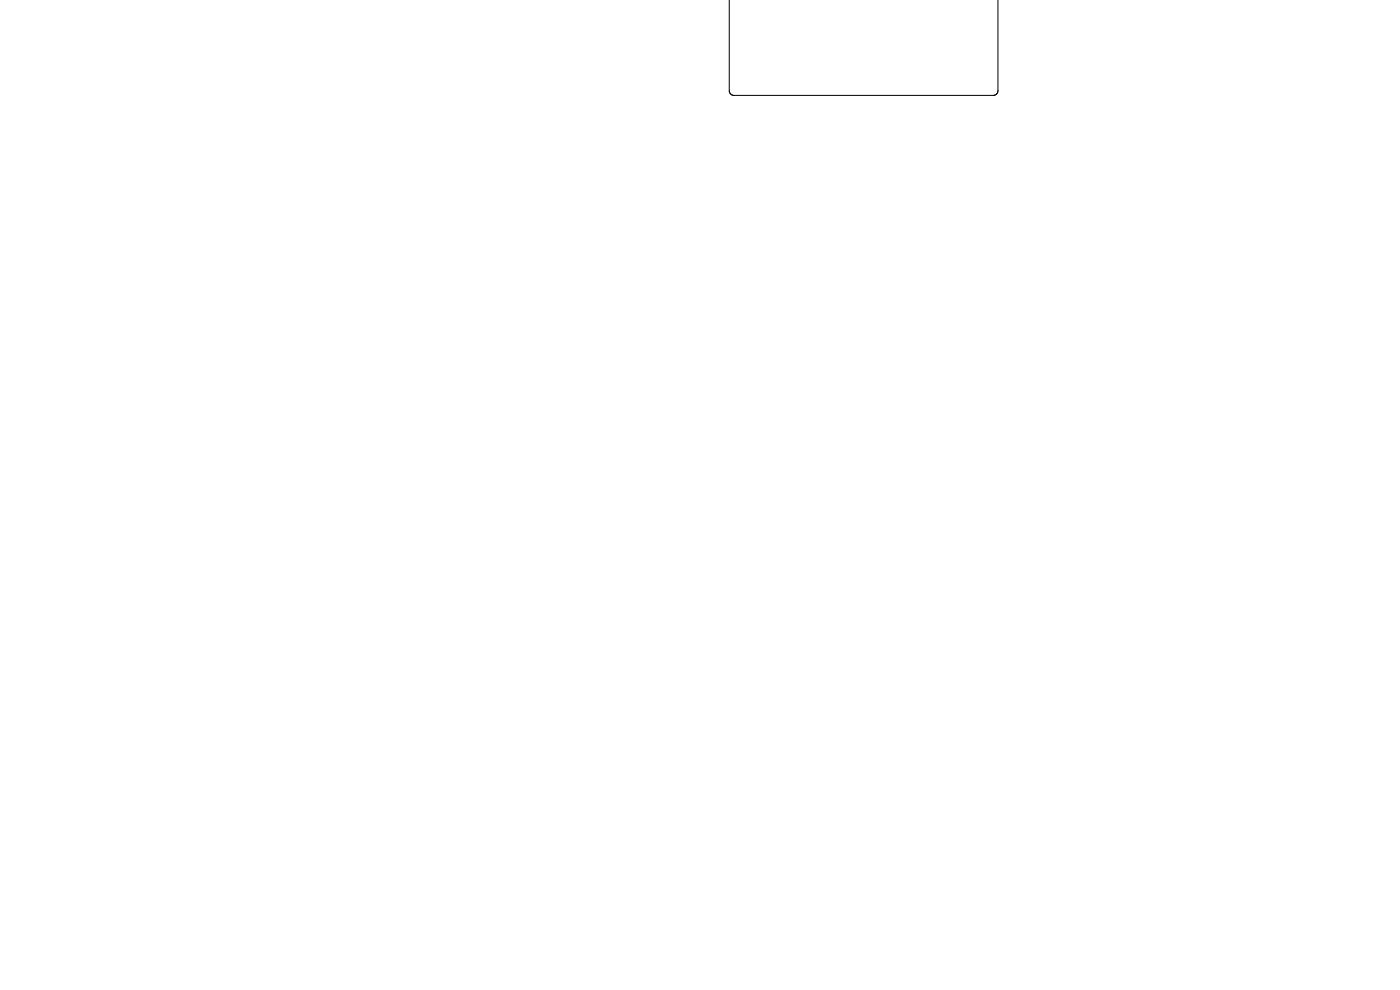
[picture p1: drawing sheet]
<svg xmlns="http://www.w3.org/2000/svg" width="297mm" height="210mm" viewBox="0 0 297 210" stroke-linecap="round" stroke-linejoin="round" font-family="sans-serif">
<path d="M211.7 -.1v19.3a1 1 0 0 1-1 1h-55a1 1 0 0 1-1-1v-19.2" fill="none" stroke="#000" stroke-width=".21"/>
</svg>
